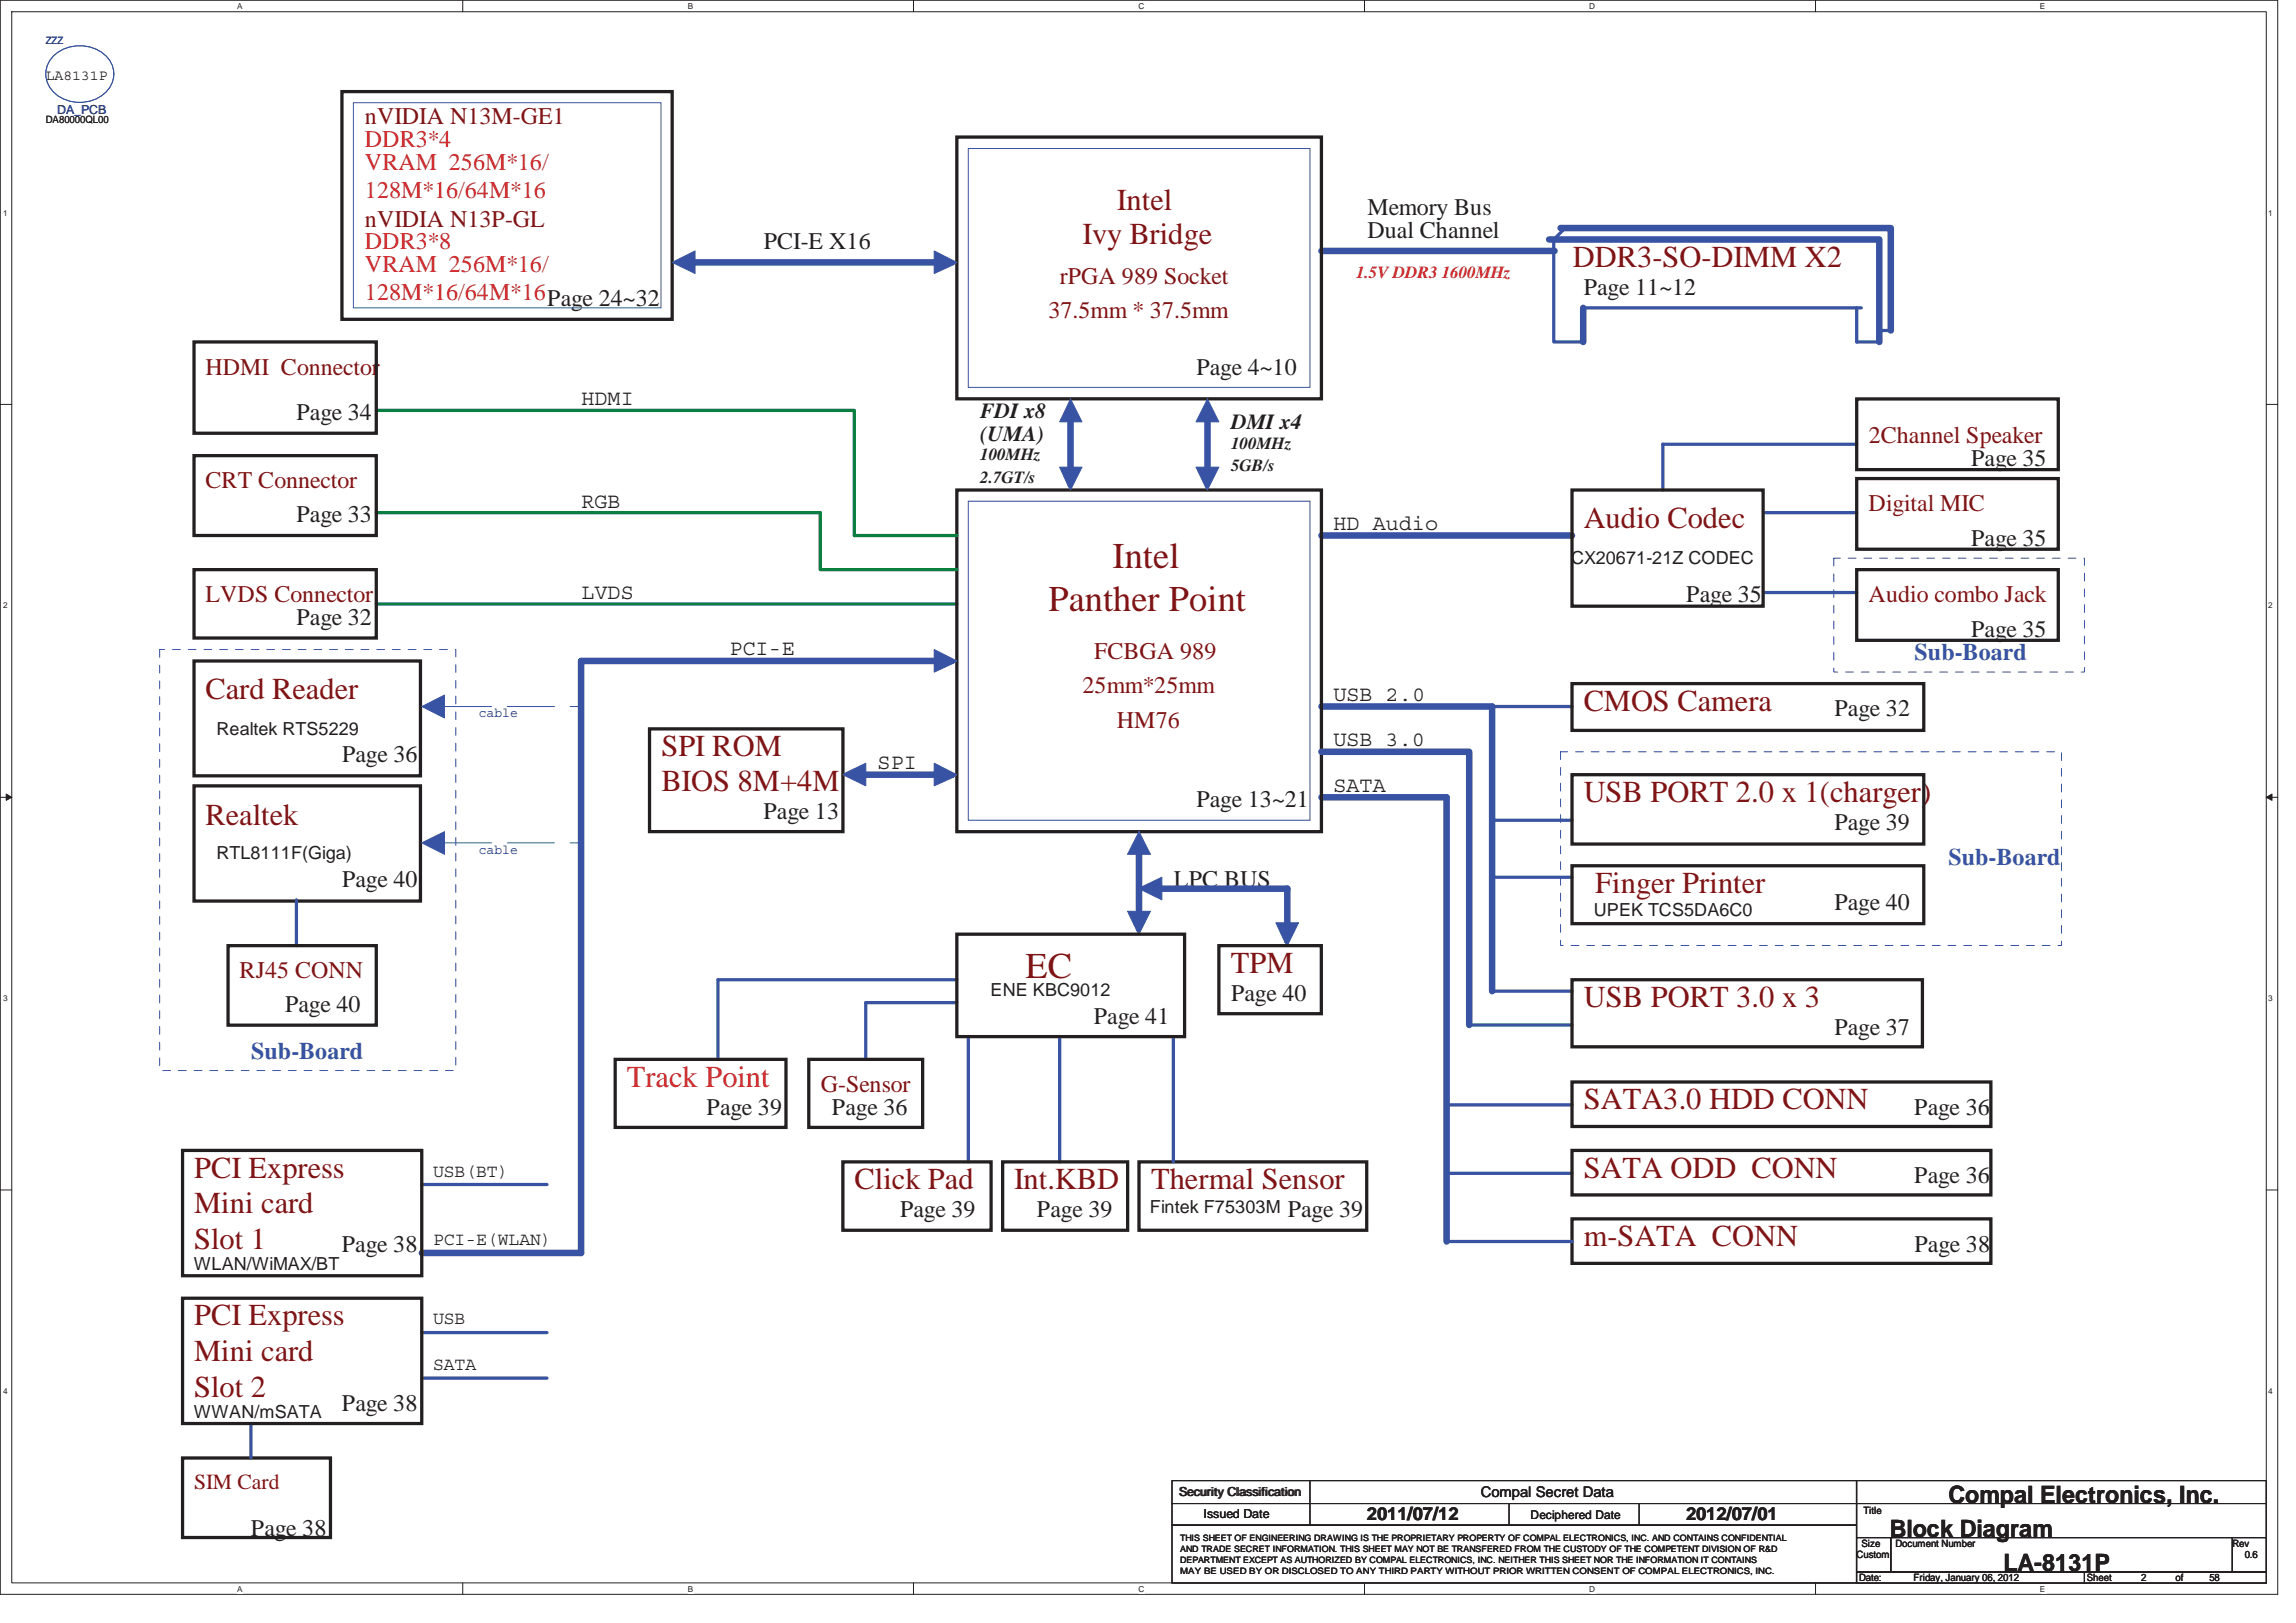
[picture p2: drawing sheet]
<svg xmlns="http://www.w3.org/2000/svg" width="297mm" height="210mm" viewBox="0 0 297 210" stroke-linecap="round" stroke-linejoin="round" font-family="sans-serif">
<defs><g id="words">
<g font-size="4.7" fill="#7e1416">
<text x="143.9" y="73.5">Intel</text>
<text x="135.6" y="79">Panther Point</text>
<text x="132.7" y="126.5">EC</text>
</g>
<g font-size="3.9" fill="#7e1416">
<text x="144.5" y="27.1">Intel</text>
<text x="140.1" y="31.5">Ivy Bridge</text>
<text x="203.5" y="34.5">DDR3-SO-DIMM X2</text>
<text x="204.9" y="68.4">Audio Codec</text>
<text x="26.6" y="90.5">Card Reader</text>
<text x="204.9" y="91.9">CMOS Camera</text>
<text x="85.6" y="97.8">SPI ROM</text>
<text x="26.6" y="106.7">Realtek</text>
<text x="85.6" y="102.3">BIOS 8M+4M</text>
<text x="204.9" y="103.8">USB PORT 2.0 x 1(charger)</text>
<text x="206.4" y="115.5">Finger Printer</text>
<text x="159.2" y="125.8">TPM</text>
<text x="204.9" y="130.3">USB PORT 3.0 x 3</text>
<text x="204.9" y="143.5">SATA3.0 HDD CONN</text>
<text x="25.1" y="152.4">PCI Express</text>
<text x="110.6" y="153.8">Click Pad</text>
<text x="131.2" y="153.8">Int.KBD</text>
<text x="148.9" y="153.8">Thermal Sensor</text>
<text x="204.9" y="152.4">SATA ODD CONN</text>
<text x="25.1" y="157">Mini card</text>
<text x="25.1" y="161.6">Slot 1</text>
<text x="204.9" y="161.2">m-SATA CONN</text>
<text x="25.1" y="171.5">PCI Express</text>
<text x="25.1" y="176.1">Mini card</text>
<text x="25.1" y="180.7">Slot 2</text>
</g>
<text font-size="3.9" fill="#ed2024" x="81.1" y="140.6">Track Point</text>
<g font-size="3.1" fill="#7e1416">
<text x="47.2" y="16">nVIDIA N13M-GE1</text>
<text x="47.2" y="29.3">nVIDIA N13P-GL</text>
<text x="135.6" y="41.1">37.5mm * 37.5mm</text>
<text x="137.1" y="36.7">rPGA 989 Socket</text>
<text x="26.6" y="48.5">HDMI Connector</text>
<text x="241.8" y="57.3">2Channel Speaker</text>
<text x="26.6" y="63.2">CRT Connector</text>
<text x="241.8" y="66.1">Digital MIC</text>
<text x="26.6" y="77.9">LVDS Connector</text>
<text x="241.8" y="77.9">Audio combo Jack</text>
<text x="140.1" y="89.7">25mm*25mm</text>
<text x="141.5" y="85.3">FCBGA 989</text>
<text x="144.5" y="94.2">HM76</text>
<text x="31" y="126.5">RJ45 CONN</text>
<text x="106.2" y="141.3">G-Sensor</text>
</g>
<g font-size="3.1" fill="#ed2024">
<text x="47.2" y="19">DDR3*4</text>
<text x="47.2" y="22">VRAM 256M*16/</text>
<text x="47.2" y="25.6">128M*16/64M*16</text>
<text x="47.2" y="32.3">DDR3*8</text>
<text x="47.2" y="35.2">VRAM 256M*16/</text>
<text x="47.2" y="38.9">128M*16/64M*16Page 24~32</text>
</g>
<g font-size="3.1" fill="#231f20">
<text x="176.9" y="27.9">Memory Bus</text>
<text x="98.8" y="32.3">PCI-E X16</text>
<text x="176.9" y="30.8">Dual Channel</text>
<text x="204.9" y="38.1">Page 11~12</text>
<text x="154.8" y="48.5">Page 4~10</text>
<text x="38.4" y="54.3">Page 34</text>
<text x="255" y="60.3">Page 35</text>
<text x="38.4" y="67.6">Page 33</text>
<text x="255" y="70.6">Page 35</text>
<text x="218.2" y="77.9">Page 35</text>
<text x="38.4" y="80.9">Page 32</text>
<text x="255" y="82.4">Page 35</text>
<text x="237.3" y="92.7">Page 32</text>
<text x="44.2" y="98.5">Page 36</text>
<text x="98.8" y="105.9">Page 13</text>
<text x="154.8" y="104.4">Page 13~21</text>
<text x="237.3" y="107.4">Page 39</text>
<text x="44.2" y="114.8">Page 40</text>
<text x="151.9" y="114.8">LPC BUS</text>
<text x="237.3" y="117.7">Page 40</text>
<text x="36.9" y="131">Page 40</text>
<text x="159.3" y="129.5">Page 40</text>
<text x="141.5" y="132.4">Page 41</text>
<text x="237.3" y="133.9">Page 37</text>
<text x="91.4" y="144.3">Page 39</text>
<text x="107.6" y="144.2">Page 36</text>
<text x="247.7" y="144.2">Page 36</text>
<text x="247.7" y="153.1">Page 36</text>
<text x="44.2" y="161.9">Page 38</text>
<text x="116.4" y="157.5">Page 39</text>
<text x="134.2" y="157.5">Page 39</text>
<text x="166.6" y="157.5">Page 39</text>
<text x="247.7" y="161.9">Page 38</text>
<text x="44.2" y="182.6">Page 38</text>
<text x="252.1" y="194.4">Compal Electronics, Inc.</text>
<text x="32.5" y="198.8">Page 38</text>
<text x="244.5" y="198.9">Block Diagram</text>
<text x="259.2" y="203.3">LA-8131P</text>
</g>
<g font-size="3.1" fill="#3953a4">
<text x="247.7" y="85.4">Sub-Board</text>
<text x="252.1" y="111.9">Sub-Board</text>
<text x="32.5" y="137">Sub-Board</text>
</g>
<g font-size="2.8" fill="#231f20">
<text x="75.2" y="52.4">HDMI</text>
<text x="126.8" y="54.1">FDI x8</text>
<text x="126.8" y="57">(UMA)</text>
<text x="159.3" y="55.6">DMI x4</text>
<text x="75.2" y="65.7">RGB</text>
<text x="172.5" y="68.6">HD Audio</text>
<text x="75.2" y="77.4">LVDS</text>
<text x="94.4" y="84.8">PCI-E</text>
<text x="172.5" y="90.7">USB 2.0</text>
<text x="113.5" y="99.5">SPI</text>
<text x="172.5" y="96.6">USB 3.0</text>
<text x="172.5" y="102.5">SATA</text>
</g>
<text font-size="2.8" fill="#7e1416" x="25.1" y="192.6">SIM Card</text>
<g font-size="2.3" fill="#231f20">
<text x="203.3" y="72.9">CX20671-21Z CODEC</text>
<text x="28" y="95">Realtek RTS5229</text>
<text x="28" y="111.2">RTL8111F(Giga)</text>
<text x="206.2" y="118.6">UPEK TCS5DA6C0</text>
<text x="128.2" y="128.9">ENE KBC9012</text>
<text x="56" y="152.2">USB(BT)</text>
<text x="56" y="161.1">PCI-E(WLAN)</text>
<text x="148.8" y="156.9">Fintek F75303M</text>
<text x="25.1" y="164.3">WLAN/WiMAX/BT</text>
<text x="56" y="171.3">USB</text>
<text x="56" y="177.2">SATA</text>
<text x="25.1" y="183.4">WWAN/mSATA</text>
<text x="176.8" y="196.7">2011/07/12</text>
<text x="218.1" y="196.7">2012/07/01</text>
</g>
<text font-size="2.2" fill="#ed2024" x="175.4" y="36">1.5V DDR3 1600MHz</text>
<g font-size="2.2" fill="#231f20">
<text x="126.8" y="59.5">100MHz</text>
<text x="159.3" y="58">100MHz</text>
<text x="126.8" y="62.4">2.7GT/s</text>
<text x="159.3" y="61">5GB/s</text>
</g>
<g font-size="1.9" fill="#231f20">
<text x="5.9" y="10.4">LA8131P</text>
<text x="191.6" y="193.7">Compal Secret Data</text>
</g>
<g font-size="1.7" fill="#282973">
<text x="61.9" y="92.8">cable</text>
<text x="61.9" y="110.4">cable</text>
</g>
<text font-size="1.6" fill="#282973" x="7.4" y="14.7">DA_PCB</text>
<g font-size="1.6" fill="#231f20">
<text x="152.5" y="193.6">Security Classification</text>
<text x="155.7" y="196.4">Issued Date</text>
<text x="198" y="196.5">Deciphered Date</text>
</g>
<text font-size="1.3" fill="#282973" x="5.9" y="5.7">ZZZ</text>
<g font-size="1.3" fill="#231f20">
<text x="5.9" y="16">DA80000QL00</text>
<text x="241.1" y="195.8">Title</text>
<text x="240.2" y="201.6">Custom</text>
<text x="240.8" y="200.1">Size</text>
<text x="245.2" y="200.1">Document Number</text>
<text x="288.8" y="200.1">Rev</text>
<text x="290.4" y="201.6">0.6</text>
<text x="240.5" y="204.6">Date:</text>
<text x="247.6" y="204.5">Friday, January 06, 2012</text>
<text x="270" y="204.6">Sheet</text>
<text x="277" y="204.5">2</text>
<text x="281.4" y="204.5">of</text>
<text x="285.8" y="204.5">58</text>
</g>
<g font-size="1.1" fill="#231f20">
<text x="30.7" y="1.2">A</text>
<text x="89" y="1.2">B</text>
<text x="147.3" y="1.2">C</text>
<text x="205.6" y="1.2">D</text>
<text x="263.9" y="1.2">E</text>
<text x=".4" y="27.9">1</text>
<text x="293.4" y="27.9">1</text>
<text x=".4" y="78.7">2</text>
<text x="293.4" y="78.7">2</text>
<text x=".4" y="129.5">3</text>
<text x="293.4" y="129.5">3</text>
<text x=".4" y="180.3">4</text>
<text x="293.4" y="180.3">4</text>
<text x="152.7" y="202.2">DEPARTMENT EXCEPT AS AUTHORIZED BY COMPAL ELECTRONICS, INC. NEITHER THIS SHEET NOR THE INFORMATION IT CONTAINS</text>
<text x="152.7" y="200.8">AND TRADE SECRET INFORMATION. THIS SHEET MAY NOT BE TRANSFERED FROM THE CUSTODY OF THE COMPETENT DIVISION OF R&amp;D</text>
<text x="152.7" y="203.6">MAY BE USED BY OR DISCLOSED TO ANY THIRD PARTY WITHOUT PRIOR WRITTEN CONSENT OF COMPAL ELECTRONICS, INC.</text>
<text x="152.7" y="199.4">THIS SHEET OF ENGINEERING DRAWING IS THE PROPRIETARY PROPERTY OF COMPAL ELECTRONICS, INC. AND CONTAINS CONFIDENTIAL</text>
<text x="30.7" y="206">A</text>
<text x="89" y="206">B</text>
<text x="147.3" y="206">C</text>
<text x="205.6" y="206">D</text>
<text x="263.9" y="206">E</text>
</g>
</g></defs>
<path d="M0 0h294.7v206.3h-294.7zM1.5 1.5h291.7v203.3h-291.7z" fill="none" stroke="#231f20" stroke-width=".13"/>
<g fill="#fff">
<path d="M30.7 .2h.7v1.2h-.7z"/>
<path d="M30.7 205h.7v1.2h-.7z"/>
</g>
<path d="M59.9 0v1.5M59.9 204.8v1.5" fill="none" stroke="#231f20" stroke-width=".13"/>
<g fill="#fff">
<path d="M89 .2h.8v1.2h-.8z"/>
<path d="M89 205h.8v1.2h-.8z"/>
</g>
<path d="M118.2 0v1.5M118.2 204.8v1.5" fill="none" stroke="#231f20" stroke-width=".13"/>
<g fill="#fff">
<path d="M147.4 .2h.7v1.2h-.7z"/>
<path d="M147.4 205h.7v1.2h-.7z"/>
</g>
<path d="M176.5 0v1.5M176.5 204.8v1.5" fill="none" stroke="#231f20" stroke-width=".13"/>
<g fill="#fff">
<path d="M205.7 .2h.8v1.2h-.8z"/>
<path d="M205.7 205h.8v1.2h-.8z"/>
</g>
<path d="M234.9 0v1.5M234.9 204.8v1.5" fill="none" stroke="#231f20" stroke-width=".13"/>
<g fill="#fff">
<path d="M264 .2h.7v1.2h-.7z"/>
<path d="M264 205h.7v1.2h-.7z"/>
<path d="M.4 26.9h.6v1.2h-.6z"/>
<path d="M293.6 26.9h.6v1.2h-.6z"/>
<path d="M.4 77.7h.6v1.2h-.6z"/>
<path d="M293.6 77.7h.6v1.2h-.6z"/>
</g>
<path d="M0 52.3h1.5M293.2 52.3h1.5" fill="none" stroke="#231f20" stroke-width=".13"/>
<g fill="#fff">
<path d="M.4 128.6h.6v1.1h-.6z"/>
<path d="M293.6 128.6h.6v1.1h-.6z"/>
</g>
<path d="M0 103.2h1.5M293.2 103.2h1.5" fill="none" stroke="#231f20" stroke-width=".13"/>
<path d="M.8 102.7l.7 .5-.7 .3z" fill="#231f20"/>
<path d="M.8 102.7l.7 .5-.7 .3z" fill="none" stroke="#231f20" stroke-width=".13"/>
<path d="M293.2 103.2l.7-.5v.8z" fill="#231f20"/>
<path d="M293.2 103.2l.7-.5v.8z" fill="none" stroke="#231f20" stroke-width=".13"/>
<g fill="#fff">
<path d="M.4 179.4h.6v1.1h-.6z"/>
<path d="M293.6 179.4h.6v1.1h-.6z"/>
</g>
<g fill="none" stroke="#231f20" stroke-width=".13">
<path d="M0 154h1.5M293.2 154h1.5M151.6 191.6h88.6v2.9h-88.6zM151.6 194.5h88.6v2.8h-88.6zM151.6 197.3h88.6v7.5h-88.6zM169.5 191.6v5.7M195.2 194.5v2.8M212.1 194.5v2.8M240.2 191.6h53v2.9h-53zM240.2 194.5h53v4.4h-53zM240.2 198.9h4.4v4.5h-4.4zM244.6 198.9h44.2v4.5h-44.2z"/>
<path d="M288.8 198.9h4.4v4.5h-4.4zM240.2 203.4h29.5v1.4h-29.5zM269.7 203.4h23.5v1.4h-23.5z"/>
</g>
<g fill="none" stroke="#3953a4" stroke-width=".42">
<path d="M202.5 29.5l-1.5 1.5v13.2h3.8M204.8 39.8h36M240.2 39.8v4.4h2.9M240.2 57.5h-25.1v5.9M243.1 42.8h1.5M228.4 66.3h11.8M228.4 76.7h11.8M193 91.4h10.4M193 106.1h10.4M193 113.5h10.4M123.8 126.8h-30.9v10.3M123.8 129.7h-11.8v7.4"/>
<path d="M125.3 134.1v16.2M137.1 134.1v16.2M190.1 132.6h13.3M193 128.2h10.4M54.6 153.3h16.2M187.1 142.9h16.3M187.1 151.8h16.3M54.6 172.4h16.2M54.6 178.3h16.2"/>
</g>
<g fill="none" stroke="#3953a4" stroke-width=".85">
<path d="M88.4 33.9h33.9M171 32.5h30.1M200.4 31h42.7v13.2M201.9 29.5h42.7v13.3M204.8 39.8v4.4M138.5 53.1v9M156.2 53.1v9M171 69.3h32.4M75.2 85.5v76.6h-20.6M171 91.4h22v36.8M110.5 100.2h11.8M147.4 109v10.4"/>
<path d="M171 103.2h16.1v57.4"/>
</g>
<path d="M48.7 53.1h61.8v16.2M48.7 66.3h57.4M48.7 78.1h75.1" fill="none" stroke="#098040" stroke-width=".42"/>
<g fill="none" stroke="#231f20" stroke-width=".42">
<path d="M44.2 11.8h42.8v29.5h-42.8zM123.8 17.7h47.2v33.9h-47.2zM25.1 44.2h23.6v11.9h-23.6zM25.1 59h23.6v10.3h-23.6zM25.1 73.7h23.6v8.8h-23.6zM123.8 63.4h47.2v44.2h-47.2zM203.4 63.4h24.7v15h-24.7zM240.2 73.7h26.1v9.1h-26.1zM84 94.3h25.1v13.3h-25.1zM203.4 88.4h45.5v6.1h-45.5zM203.4 100.2h45.5v9h-45.5zM203.4 112h45.5v7.5h-45.5z"/>
<path d="M79.6 137.1h22.1v8.8h-22.1zM104.6 137.1h14.8v8.8h-14.8zM203.4 126.8h45.3v8.6h-45.3zM203.4 140h54.2v5.7h-54.2zM109 150.3h19.2v8.9h-19.2zM129.7 150.3h16.2v8.9h-16.2zM147.4 150.3h29.4v8.9h-29.4zM203.4 148.8h54.2v5.8h-54.2z"/>
</g>
<path d="M154.7 60.4h3l-1.5 3z" fill-rule="evenodd" fill="#3953a4"/>
<path d="M154.7 60.4h3l-1.5 3z" fill="none" stroke="#3953a4" stroke-width=".13"/>
<path d="M156.2 51.6l1.5 3h-3z" fill="#3953a4"/>
<path d="M156.2 51.6l1.5 3h-3z" fill="none" stroke="#3953a4" stroke-width=".13"/>
<path d="M138.5 51.6l1.5 3h-2.9z" fill="#3953a4"/>
<path d="M138.5 51.6l1.5 3h-2.9z" fill="none" stroke="#3953a4" stroke-width=".13"/>
<path d="M137.1 60.4h2.9l-1.5 3z" fill-rule="evenodd" fill="#3953a4"/>
<path d="M137.1 60.4h2.9l-1.5 3z" fill="none" stroke="#3953a4" stroke-width=".13"/>
<path d="M147.4 107.6l1.4 2.9h-2.9z" fill="#3953a4"/>
<path d="M147.4 107.6l1.4 2.9h-2.9z" fill="none" stroke="#3953a4" stroke-width=".13"/>
<path d="M145.9 117.9h2.9l-1.4 3z" fill-rule="evenodd" fill="#3953a4"/>
<path d="M145.9 117.9h2.9l-1.4 3z" fill="none" stroke="#3953a4" stroke-width=".13"/>
<path d="M120.9 32.5l2.9 1.4-.4 .3-2.5 1.2z" fill-rule="evenodd" fill="#3953a4"/>
<path d="M120.9 32.5l2.9 1.4-.4 .3-2.5 1.2z" fill="none" stroke="#3953a4" stroke-width=".13"/>
<path d="M87 33.9l2.9-1.4v2.9z" fill="#3953a4"/>
<path d="M87 33.9l2.9-1.4v2.9z" fill="none" stroke="#3953a4" stroke-width=".13"/>
<path d="M120.9 98.7l2.9 1.5-.4 .3-2.5 1.2z" fill-rule="evenodd" fill="#3953a4"/>
<path d="M120.9 98.7l2.9 1.5-.4 .3-2.5 1.2z" fill="none" stroke="#3953a4" stroke-width=".13"/>
<path d="M109 100.2l3-1.5v3z" fill-rule="evenodd" fill="#3953a4"/>
<path d="M109 100.2l3-1.5v3z" fill="none" stroke="#3953a4" stroke-width=".13"/>
<path d="M120.9 84l2.9 1.5-.4 .3-2.5 1.2z" fill-rule="evenodd" fill="#3953a4"/>
<path d="M120.9 84l2.9 1.5-.4 .3-2.5 1.2z" fill="none" stroke="#3953a4" stroke-width=".13"/>
<path d="M151.8 134.1v16.2M187.1 160.6h16.3M32.5 184.2v4.4" fill="none" stroke="#3953a4" stroke-width=".42"/>
<path d="M240.2 51.6h26.1v9.2h-26.1zM240.2 61.9h26.1v9.2h-26.1zM123.8 120.9h29.5v13.2h-29.5zM23.6 148.8h31v16.3h-31zM203.4 157.7h54.2v5.8h-54.2zM23.6 168h31v16.2h-31zM23.6 188.6h19.2v10.3h-19.2z" fill="none" stroke="#231f20" stroke-width=".42"/>
<path d="M171 97.3h19.1v35.3M150.3 115h16.2" fill="none" stroke="#3953a4" stroke-width=".85"/>
<path d="M237.2 72.2h32.5v14.7h-32.5zM201.9 97.3h64.8v25h-64.8z" fill="none" stroke="#3953a4" stroke-width=".13" stroke-dasharray="1 1 1 1 1 1 1 1"/>
<path d="M165.1 119.4h2.9l-1.5 2.9-.3-.4z" fill-rule="evenodd" fill="#3953a4"/>
<path d="M165.1 119.4h2.9l-1.5 2.9-.3-.4z" fill="none" stroke="#3953a4" stroke-width=".13"/>
<path d="M147.4 115l2.9-1.5v2.9z" fill-rule="evenodd" fill="#3953a4"/>
<path d="M147.4 115l2.9-1.5v2.9z" fill="none" stroke="#3953a4" stroke-width=".13"/>
<path d="M25.1 85.5h29.3v14.9h-29.3zM25.1 101.7h29.3v14.9h-29.3zM29.5 122.3h19.2v10.3h-19.2zM157.7 122.3h13.2v8.9h-13.2z" fill="none" stroke="#231f20" stroke-width=".42"/>
<path d="M75.2 85.5h45.7" fill="none" stroke="#3953a4" stroke-width=".85"/>
<path d="M20.7 84h38.3v54.5h-38.3z" fill="none" stroke="#3953a4" stroke-width=".13" stroke-dasharray="1 1 1 1 1 1 1 1"/>
<path d="M38.3 116.4v5.9" fill="none" stroke="#3953a4" stroke-width=".42"/>
<path d="M54.6 109l2.9-1.4v2.9z" fill="#3953a4"/>
<path d="M54.6 109l2.9-1.4v2.9z" fill="none" stroke="#3953a4" stroke-width=".13"/>
<path d="M54.6 91.4l2.9-1.5v3z" fill="#3953a4"/>
<path d="M7.2 7a4.9 4.9 0 0 1 7.2 1.1 3.5 3.5 0 0 1-2.4 4.9 4.7 4.7 0 0 1-5.7-2 3.2 3.2 0 0 1 .9-4zM45.7 13.3h39.8v26.5h-39.8zM125.3 19.2h44.2v30.9h-44.2zM125.3 64.8h44.2v41.3h-44.2zM54.6 91.4l2.9-1.5v3z" fill="none" stroke="#3953a4" stroke-width=".13"/>
<path d="M57.5 91.4h17.7M75.2 91.4h.1M57.5 109h17.7M75.2 109h.1" fill="none" stroke="#3953a4" stroke-width=".13" stroke-dasharray="6.1 2"/>
<path d="M166.5 115v4.4" fill="none" stroke="#3953a4" stroke-width=".85"/>
<path d="M106.1 66.3v7.4h17.7M110.5 69.3h13.3" fill="none" stroke="#098040" stroke-width=".42"/>
<use href="#words"/>
</svg>
